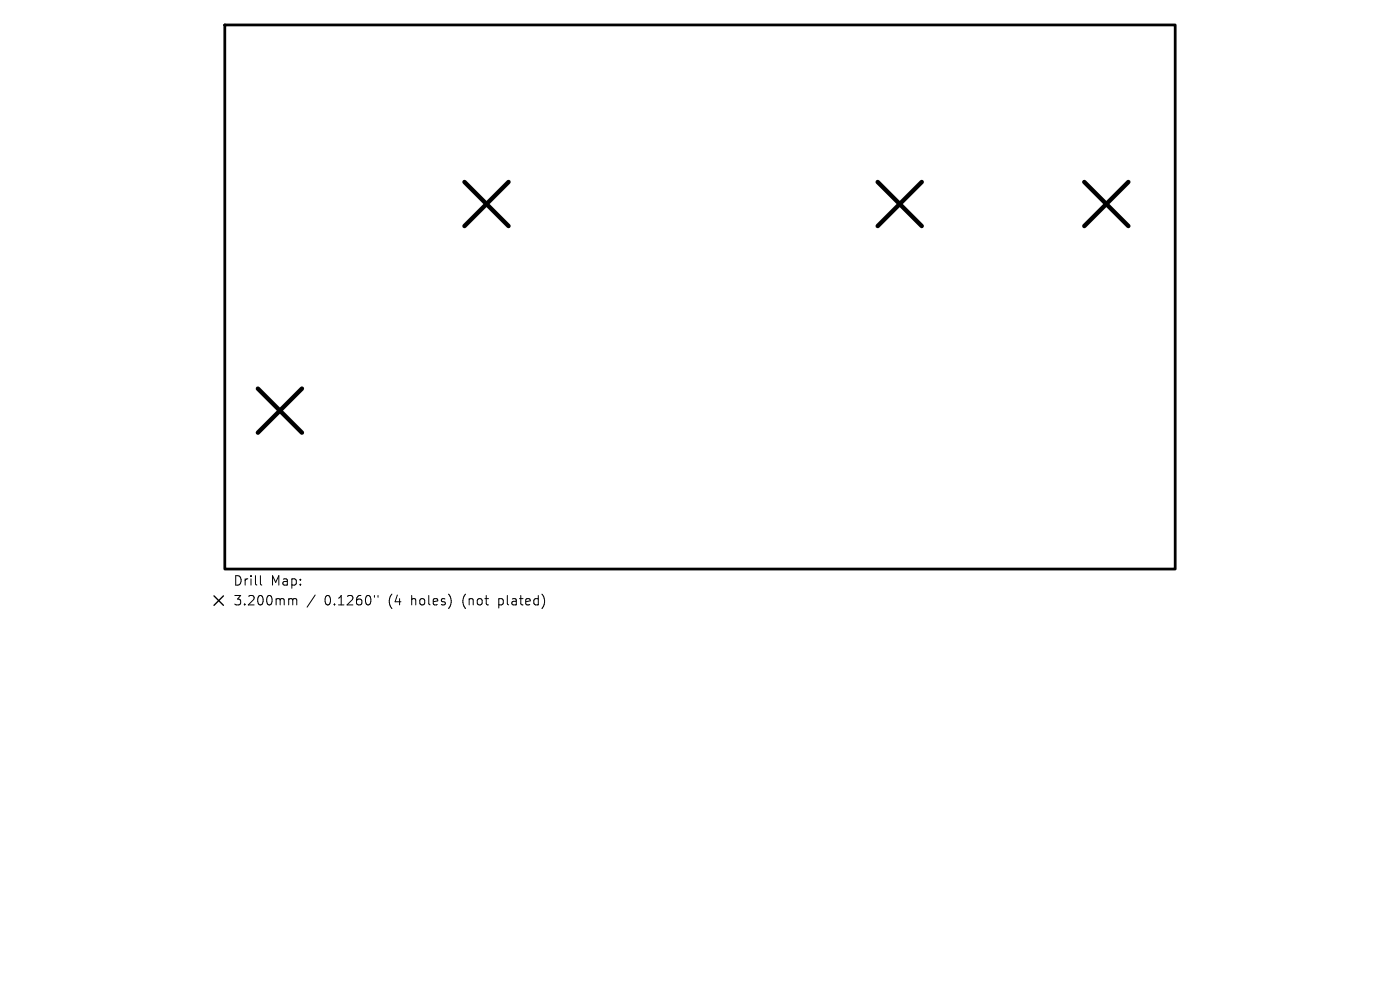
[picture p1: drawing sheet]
<svg xmlns="http://www.w3.org/2000/svg" width="297mm" height="210mm" viewBox="0 0 297 210" stroke-linecap="round" stroke-linejoin="round" font-family="sans-serif">
<defs><g id="words">
<g font-size="2.8">
<text x="49.4" y="124.5">Drill</text>
<text x="57.4" y="124.5">Map:</text>
<text x="49.4" y="128.7">3.200mm</text>
<text x="68.8" y="128.7">0.1260&quot;</text>
<text x="82.6" y="128.7">(4</text>
<text x="87.5" y="128.7">holes)</text>
<text x="98.6" y="128.7">(not</text>
<text x="106.4" y="128.7">plated)</text>
</g>
</g></defs>
<path d="M47.7 5.3h201.6v115.4h-201.6z" fill="none" stroke="#000" stroke-width=".58"/>
<path d="M98.5 38.6l9.4 9.4M107.9 38.6l-9.4 9.4M186.2 38.6l9.3 9.4M195.5 38.6l-9.3 9.4M230 38.6l9.4 9.4M239.4 38.6l-9.4 9.4M54.7 82.4l9.4 9.4M64.1 82.4l-9.4 9.4" fill="none" stroke="#000" stroke-width=".94"/>
<path d="M55.2 122.1v1.7l.3 .3M61.5 127l.5 .1 .1 .2M62.1 127.3l.3-.3 .5 .1 .1 1.2M62.1 127.3v1M66.9 126.2l-1.8 2.6M79.4 126.3v.4M80.2 126.3v.4" fill="none" stroke="#000" stroke-width=".21"/>
<path d="M45.4 126.4l2 2M47.4 126.4l-2 2" fill="none" stroke="#000" stroke-width=".29"/>
<use href="#words"/>
</svg>
